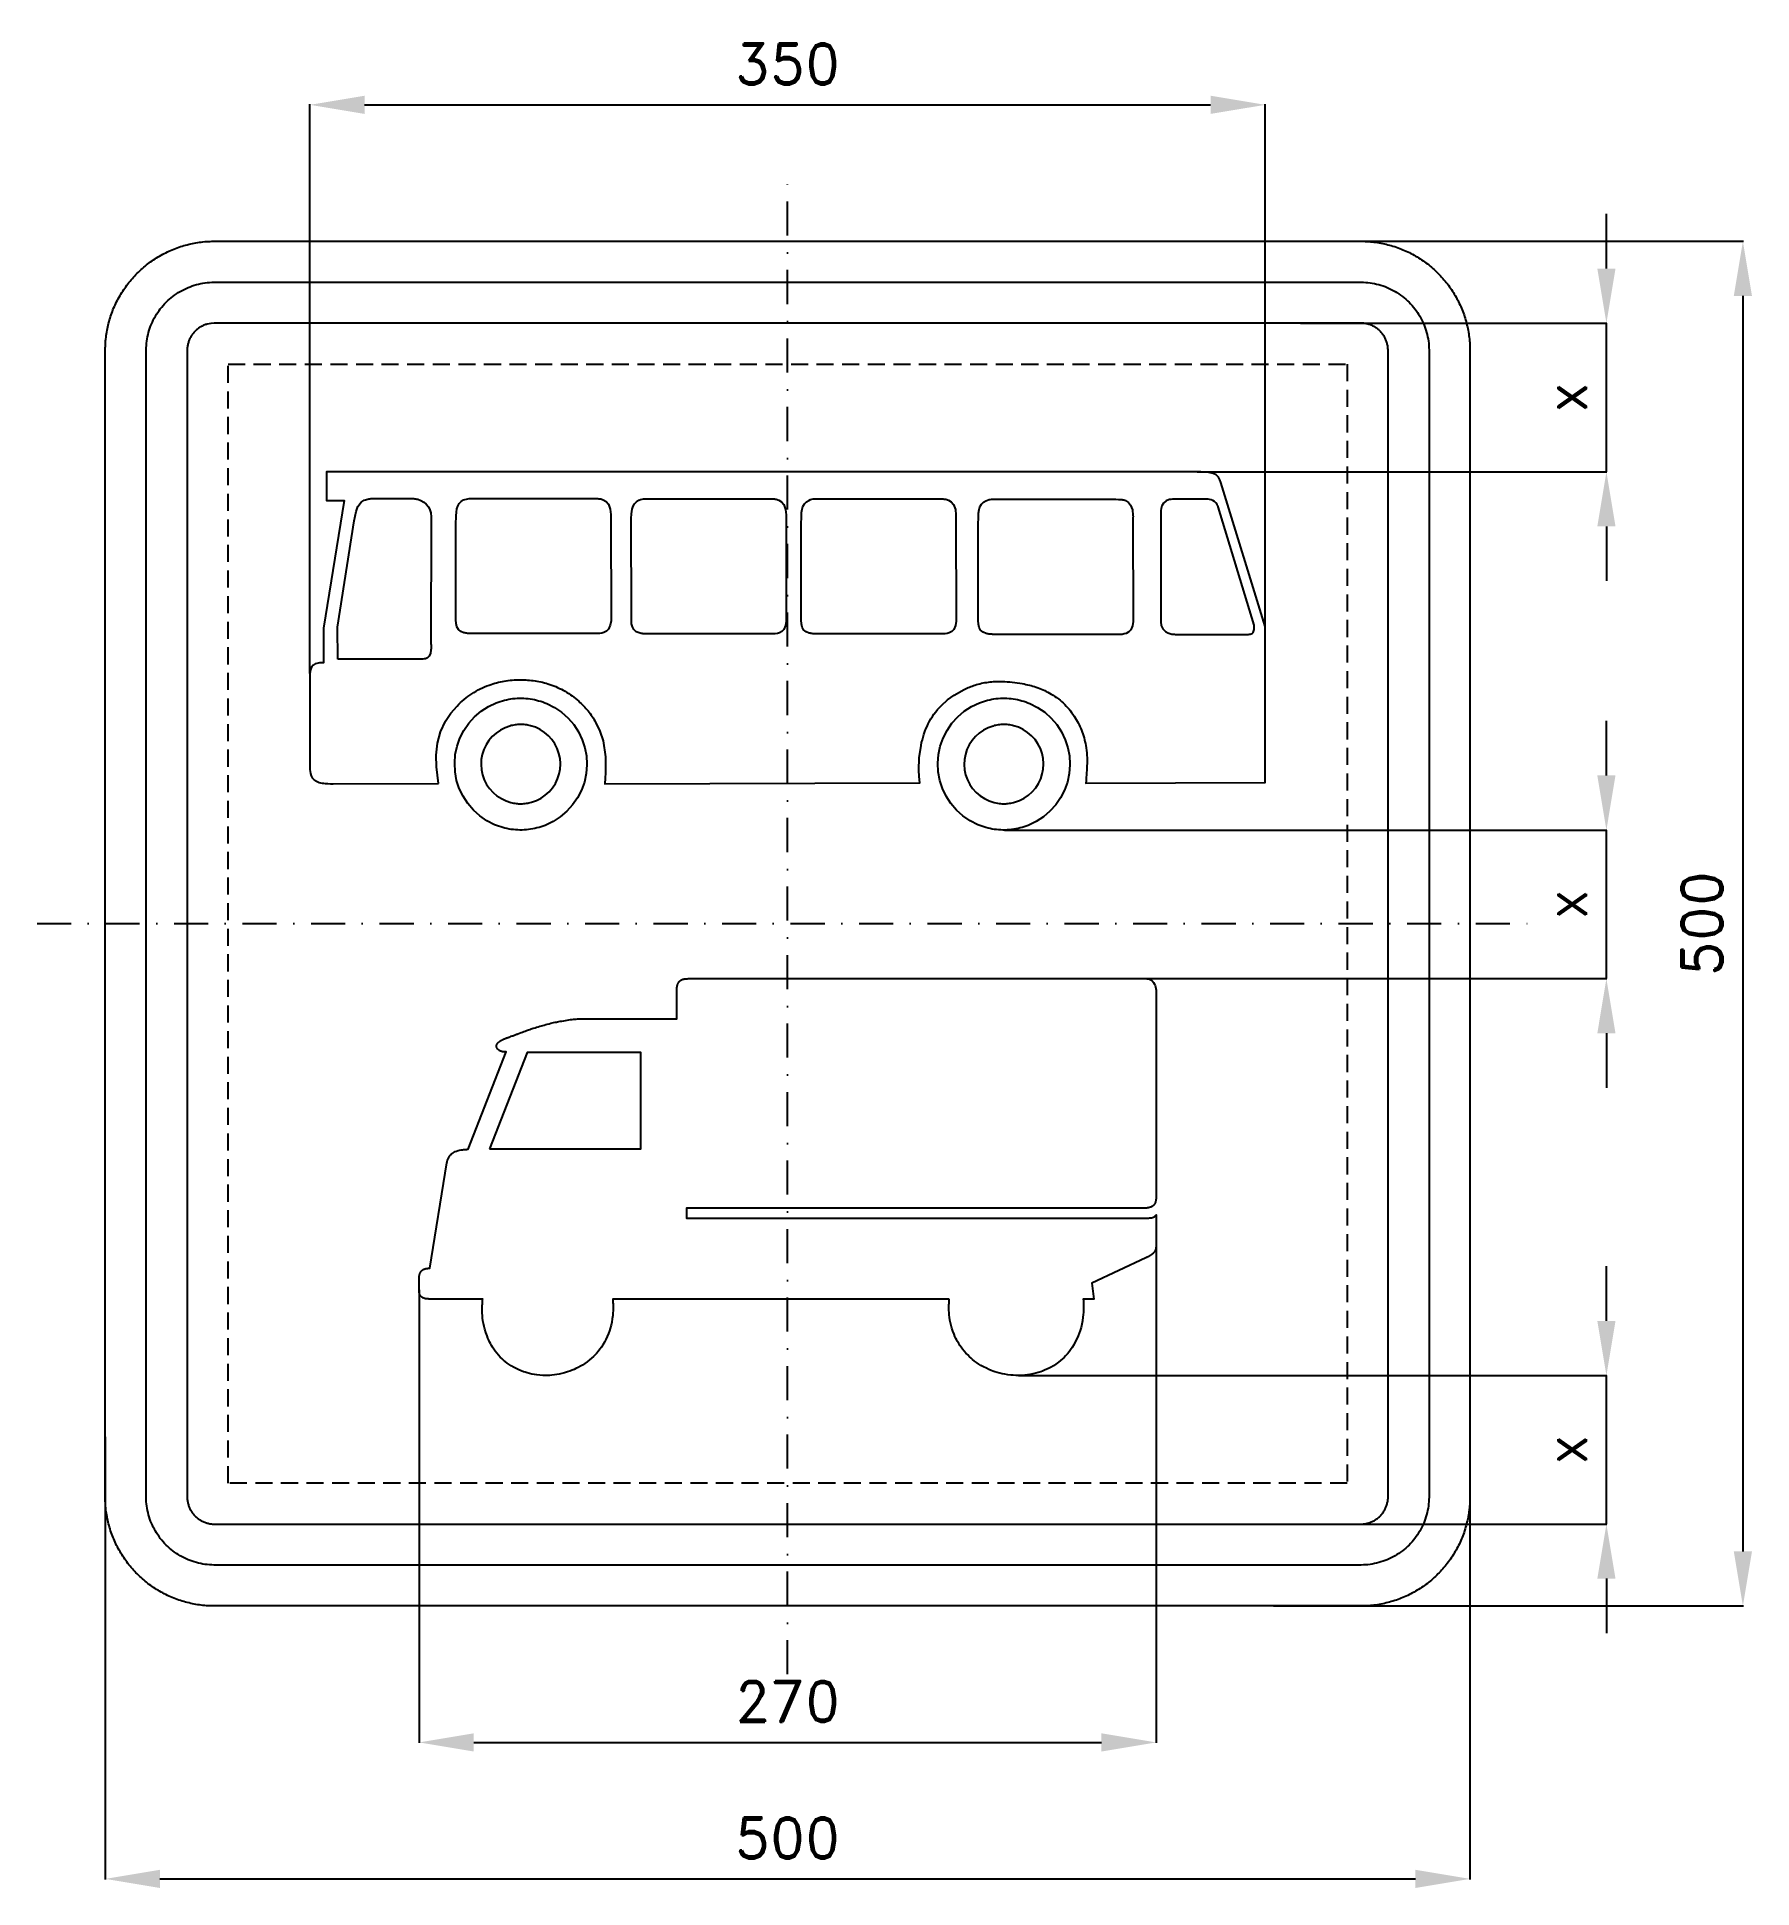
# Model space of a CAD drawing. Header units: millimetres. Extents: x -275 to 353, y -353 to 325.
import ezdxf

# ---------------------------------------------------------------- set-up
doc = ezdxf.new("R2010")
doc.units = ezdxf.units.MM
doc.header["$LTSCALE"] = 5
doc.linetypes.add('ČERCHOVANÁX2', pattern=[2, 1, -0.5, 0, -0.5])
doc.linetypes.add('ČÁRKOVANÁX2', pattern=[1.5, 1, -0.5])
doc.layers.add('Kóty', color=2, linetype='Continuous')
doc.layers.add('Značka', color=7, linetype='Continuous')
doc.styles.get("Standard").update_dxf_attribs({"font": 'romand.shx', "height": 15})
doc.dimstyles.get("Standard").update_dxf_attribs({"dimtxt": 15, "dimasz": 20, "dimexe": 0.18, "dimexo": 0.0625, "dimgap": 7.5, "dimtad": 1, "dimdec": 0, "dimzin": 0, "dimdsep": 46, "dimtxsty": 'Standard', "dimcen": 0.09, "dimadec": 0, "dimazin": 0, "dimtfac": 1, "dimtdec": 0, "dimtofl": 0, "dimtmove": 0, "dimatfit": 3, "dimfxl": 1, "dimtolj": 1, "dimtzin": 0, "dimarcsym": 0})

msp = doc.modelspace()

# ---------------------------------------------------------------- blocks, each defined once
blk = doc.blocks.new('*D0')
at = {"layer": 'Defpoints', "color": 0, "transparency": 16777216}
for p in [(-250, -188.01), (250, -188.01), (250, -350)]:
    blk.add_point(p, dxfattribs=at)
at = {"layer": 'Kóty', "color": 0, "lineweight": -2, "transparency": 16777216}
for p, q in [((-250, -188.08), (-250, -350.18)), ((250, -188.08), (250, -350.18)), ((-230, -350), (230, -350))]:
    blk.add_line(p, q, dxfattribs=at)
at = {"layer": 'Kóty', "color": 0, "transparency": 16777216}
for points in [[(-230, -346.67), (-230, -353.33), (-250, -350)], [(230, -346.67), (230, -353.33), (250, -350)]]:
    blk.add_solid(points, dxfattribs=at)
at = {"layer": 'Kóty', "color": 0, "transparency": 16777216, "insert": (0, -335), "char_height": 15, "attachment_point": 5}
blk.add_mtext('\\A1;500', dxfattribs=at)
blk = doc.blocks.new('*D1')
at = {"layer": 'Defpoints', "color": 0, "transparency": 16777216}
for p in [(135, -112.41), (-135, -134.07), (135, -300)]:
    blk.add_point(p, dxfattribs=at)
at = {"layer": 'Kóty', "color": 0, "lineweight": -2, "transparency": 16777216}
for p, q in [((135, -112.48), (135, -300.18)), ((-135, -134.14), (-135, -300.18)), ((-115, -300), (115, -300))]:
    blk.add_line(p, q, dxfattribs=at)
at = {"layer": 'Kóty', "color": 0, "transparency": 16777216}
for points in [[(-115, -296.67), (-115, -303.33), (-135, -300)], [(115, -296.67), (115, -303.33), (135, -300)]]:
    blk.add_solid(points, dxfattribs=at)
at = {"layer": 'Kóty', "color": 0, "transparency": 16777216, "insert": (0, -285), "char_height": 15, "attachment_point": 5}
blk.add_mtext('\\A1;270', dxfattribs=at)
blk = doc.blocks.new('*D2')
at = {"layer": 'Defpoints', "color": 0, "transparency": 16777216}
for p in [(175, 300), (175, 108.88), (-175, 91.63)]:
    blk.add_point(p, dxfattribs=at)
at = {"layer": 'Kóty', "color": 0, "lineweight": -2, "transparency": 16777216}
for p, q in [((-175, 91.7), (-175, 300.18)), ((-155, 300), (155, 300)), ((175, 108.94), (175, 300.18))]:
    blk.add_line(p, q, dxfattribs=at)
at = {"layer": 'Kóty', "color": 0, "transparency": 16777216}
for points in [[(-155, 303.33), (-155, 296.67), (-175, 300)], [(155, 303.33), (155, 296.67), (175, 300)]]:
    blk.add_solid(points, dxfattribs=at)
at = {"layer": 'Kóty', "color": 0, "transparency": 16777216, "insert": (0, 315), "char_height": 15, "attachment_point": 5}
blk.add_mtext('\\A1;350', dxfattribs=at)
blk = doc.blocks.new('*D3')
at = {"layer": 'Defpoints', "color": 0, "transparency": 16777216}
for p in [(178, 250), (178, -250), (350, -250)]:
    blk.add_point(p, dxfattribs=at)
at = {"layer": 'Kóty', "color": 0, "lineweight": -2, "transparency": 16777216}
for p, q in [((178.06, 250), (350.18, 250)), ((350, 230), (350, -230)), ((178.06, -250), (350.18, -250))]:
    blk.add_line(p, q, dxfattribs=at)
at = {"layer": 'Kóty', "color": 0, "transparency": 16777216}
for points in [[(346.67, 230), (353.33, 230), (350, 250)], [(346.67, -230), (353.33, -230), (350, -250)]]:
    blk.add_solid(points, dxfattribs=at)
at = {"layer": 'Kóty', "color": 0, "transparency": 16777216, "insert": (335, 0), "char_height": 15, "attachment_point": 5, "rotation": 90}
blk.add_mtext('\\A1;500', dxfattribs=at)
blk = doc.blocks.new('*D4')
at = {"layer": 'Defpoints', "color": 0, "transparency": 16777216}
for p in [(187.89, 220), (150.05, 165.54), (300, 165.54)]:
    blk.add_point(p, dxfattribs=at)
at = {"layer": 'Kóty', "color": 0, "lineweight": -2, "transparency": 16777216}
for p, q in [((300, 240), (300, 260)), ((187.95, 220), (300.18, 220)), ((150.11, 165.54), (300.18, 165.54)), ((300, 145.54), (300, 125.54))]:
    blk.add_line(p, q, dxfattribs=at)
at = {"layer": 'Kóty', "color": 0, "transparency": 16777216}
for points in [[(296.67, 240), (303.33, 240), (300, 220)], [(296.67, 145.54), (303.33, 145.54), (300, 165.54)]]:
    blk.add_solid(points, dxfattribs=at)
at = {"layer": 'Kóty', "color": 0, "transparency": 16777216, "insert": (285, 192.77), "char_height": 15, "attachment_point": 5, "rotation": 90}
blk.add_mtext('\\A1;x', dxfattribs=at)
blk = doc.blocks.new('*D5')
at = {"layer": 'Defpoints', "color": 0, "transparency": 16777216}
for p in [(79.36, 34.29), (300, 34.29), (126.21, -20.16)]:
    blk.add_point(p, dxfattribs=at)
at = {"layer": 'Kóty', "color": 0, "lineweight": -2, "transparency": 16777216}
for p, q in [((300, 54.29), (300, 74.29)), ((79.43, 34.29), (300.18, 34.29)), ((126.27, -20.16), (300.18, -20.16)), ((300, -40.16), (300, -60.16))]:
    blk.add_line(p, q, dxfattribs=at)
at = {"layer": 'Kóty', "color": 0, "transparency": 16777216}
for points in [[(296.67, 54.29), (303.33, 54.29), (300, 34.29)], [(296.67, -40.16), (303.33, -40.16), (300, -20.16)]]:
    blk.add_solid(points, dxfattribs=at)
at = {"layer": 'Kóty', "color": 0, "transparency": 16777216, "insert": (285, 7.06), "char_height": 15, "attachment_point": 5, "rotation": 90}
blk.add_mtext('\\A1;x', dxfattribs=at)
blk = doc.blocks.new('*D6')
at = {"layer": 'Defpoints', "color": 0, "transparency": 16777216}
for p in [(84.51, -165.55), (300, -165.55), (200.74, -220)]:
    blk.add_point(p, dxfattribs=at)
at = {"layer": 'Kóty', "color": 0, "lineweight": -2, "transparency": 16777216}
for p, q in [((300, -145.55), (300, -125.55)), ((84.57, -165.55), (300.18, -165.55)), ((200.8, -220), (300.18, -220)), ((300, -240), (300, -260))]:
    blk.add_line(p, q, dxfattribs=at)
at = {"layer": 'Kóty', "color": 0, "transparency": 16777216}
for points in [[(296.67, -145.55), (303.33, -145.55), (300, -165.55)], [(296.67, -240), (303.33, -240), (300, -220)]]:
    blk.add_solid(points, dxfattribs=at)
at = {"layer": 'Kóty', "color": 0, "transparency": 16777216, "insert": (285, -192.78), "char_height": 15, "attachment_point": 5, "rotation": 90}
blk.add_mtext('\\A1;x', dxfattribs=at)

# ---------------------------------------------------------------- dimensions: what is measured, and where the dimension line sits
at = {"layer": 'Kóty'}
for base, p1, p2, picture, middle in [((175, 300), (-175, 91.634), (175, 108.88), '*D2', (0, 315)), ((135, -300), (-135, -134.073), (135, -112.414), '*D1', (0, -285)), ((250, -350), (-250, -188.014), (250, -188.014), '*D0', (0, -335))]:
    dim = msp.add_linear_dim(base=base, p1=p1, p2=p2, dimstyle='Standard', dxfattribs=at)
    dim.commit()
    dim.dimension.update_dxf_attribs({"geometry": picture, "text_midpoint": middle})
for base, p1, p2, picture, middle in [((300, 165.545), (187.885, 220), (150.05, 165.545), '*D4', (285, 192.773)), ((300, 34.291), (126.208, -20.164), (79.364, 34.291), '*D5', (285, 7.063)), ((300, -165.552), (200.739, -220), (84.506, -165.552), '*D6', (285, -192.776))]:
    dim = msp.add_linear_dim(base=base, p1=p1, p2=p2, angle=90, text='x', dimstyle='Standard', dxfattribs=at)
    dim.commit()
    dim.dimension.update_dxf_attribs({"geometry": picture, "text_midpoint": middle})
dim = msp.add_linear_dim(base=(350, -250), p1=(178, 250), p2=(178, -250), angle=90, dimstyle='Standard', dxfattribs=at)
dim.commit()
dim.dimension.update_dxf_attribs({"geometry": '*D3', "text_midpoint": (335, 0)})

# ---------------------------------------------------------------- linework, layer by layer
at = {"layer": 'Kóty'}
for points in [[(300, 165.545), (300, 220)], [(300, -20.164), (300, 34.291)], [(300, -220), (300, -165.552)]]:
    msp.add_lwpolyline(points, dxfattribs=at)
at = {"layer": 'Značka', "color": 6, "linetype": 'ČERCHOVANÁX2', "ltscale": 2.5}
for points in [[(0, -275), (0, 275)], [(-275, 0), (275, 0)]]:
    msp.add_lwpolyline(points, dxfattribs=at)
at = {"layer": 'Značka', "color": 5}
for points in [[(-210, -250), (-210.157, -250), (-210.314, -249.999, -0.0321792), (-215.479, -249.637, -0.0354421), (-220.555, -248.582, -0.036268), (-225.464, -246.923, -0.0344214), (-230.091, -244.589, -0.0337216), (-234.402, -241.714, -0.0340857), (-238.284, -238.284, -0.0342112), (-241.717, -234.403, -0.0342298), (-244.589, -230.091, -0.0340429), (-246.906, -225.461, -0.0334123), (-248.582, -220.555, -0.0341277), (-249.654, -215.477, -0.0367441), (-249.999, -210.314), (-250, -210.157), (-250, -210), (-250, 210), (-250, 210.157), (-249.999, 210.314, -0.0321789), (-249.637, 215.479, -0.0354442), (-248.582, 220.555, -0.0362607), (-246.923, 225.464, -0.0344197), (-244.589, 230.091, -0.0337239), (-241.714, 234.402, -0.0340855), (-238.284, 238.284, -0.0342037), (-234.403, 241.717, -0.0342324), (-230.091, 244.589, -0.0340475), (-225.461, 246.906, -0.0334164), (-220.555, 248.582, -0.0341289), (-215.477, 249.654, -0.0367528), (-210.314, 249.999), (-210.157, 250), (-210, 250), (210, 250), (210.157, 250), (210.314, 249.999, -0.0321907), (215.479, 249.637, -0.03544), (220.555, 248.582, -0.0362704), (225.464, 246.923, -0.0344355), (230.091, 244.589, -0.0337251), (234.402, 241.714, -0.0340812), (238.284, 238.284, -0.0341978), (241.717, 234.403, -0.0342291), (244.589, 230.091, -0.0340343), (246.906, 225.461, -0.0334025), (248.582, 220.555, -0.0341305), (249.654, 215.477, -0.0367399), (249.999, 210.314), (250, 210.157), (250, 210), (250, -210), (250, -210.157), (249.999, -210.314, -0.0321792), (249.637, -215.479, -0.0354421), (248.582, -220.555, -0.0362602), (246.923, -225.464, -0.0344239), (244.589, -230.091, -0.033722), (241.714, -234.402, -0.0340968), (238.284, -238.284, -0.0342179), (234.403, -241.717, -0.0342384), (230.091, -244.589, -0.0340529), (225.46, -246.906, -0.0334149), (220.555, -248.582, -0.0341263), (215.477, -249.654, -0.0367459), (210.314, -249.999), (210.157, -250), (210, -250), (-210, -250)], [(-210, -235), (-210.098, -235), (-210.196, -234.999, -0.0321816), (-213.425, -234.773, -0.0354412), (-216.597, -234.114, -0.0362666), (-219.665, -233.077, -0.0344236), (-222.557, -231.618, -0.033722), (-225.251, -229.821, -0.0340848), (-227.678, -227.678, -0.0342109), (-229.823, -225.252, -0.034229), (-231.618, -222.557, -0.0340449), (-233.066, -219.663, -0.0334114), (-234.114, -216.597, -0.0341257), (-234.784, -213.423, -0.0367454), (-234.999, -210.196), (-235, -210.098), (-235, -210), (-235, 210), (-235, 210.098), (-234.999, 210.196, -0.0321814), (-234.773, 213.424, -0.0354436), (-234.114, 216.597, -0.0362629), (-233.077, 219.665, -0.0344292), (-231.618, 222.557, -0.0337131), (-229.821, 225.251, -0.0340835), (-227.678, 227.678, -0.0342145), (-225.252, 229.823, -0.0342271), (-222.557, 231.618, -0.0340608), (-219.663, 233.066, -0.0334078), (-216.597, 234.114, -0.0341377), (-213.423, 234.784, -0.036755), (-210.196, 234.999), (-210.098, 235), (-210, 235), (210, 235), (210.098, 235), (210.196, 234.999, -0.0321788), (213.424, 234.773, -0.0354289), (216.597, 234.114, -0.0362786), (219.665, 233.077, -0.0344075), (222.557, 231.618, -0.0337259), (225.251, 229.821, -0.0340936), (227.678, 227.678, -0.034195), (229.823, 225.252, -0.0342346), (231.618, 222.557, -0.0340429), (233.066, 219.663, -0.0334189), (234.114, 216.597, -0.0341176), (234.784, 213.423, -0.0367368), (234.999, 210.196), (235, 210.098), (235, 210), (235, -210), (235, -210.098), (234.999, -210.196, -0.032179), (234.773, -213.424, -0.0354685), (234.114, -216.597, -0.036283), (233.077, -219.665, -0.0344395), (231.618, -222.557, -0.0337417), (229.821, -225.251, -0.0340764), (227.678, -227.678, -0.0342138), (225.252, -229.823, -0.0342266), (222.557, -231.618, -0.0340362), (219.663, -233.066, -0.0334175), (216.597, -234.114, -0.0341223), (213.423, -234.784, -0.0367433), (210.196, -234.999), (210.098, -235), (210, -235), (-210, -235)], [(-210, -220), (210, -220), (210.039, -220), (210.079, -220, 0.03219), (211.37, -219.909, 0.0354467), (212.639, -219.646, 0.0362553), (213.866, -219.231, 0.0344355), (215.023, -218.647, 0.0336927), (216.1, -217.929, 0.0340968), (217.071, -217.071, 0.0341796), (217.929, -216.101, 0.0342395), (218.647, -215.023, 0.0340657), (219.227, -213.865, 0.0333765), (219.646, -212.639, 0.0341767), (219.914, -211.369, 0.0367178), (220, -210.079), (220, -210.039), (220, -210), (220, 210), (220, 210.039), (220, 210.079, 0.0321782), (219.909, 211.37, 0.0353927), (219.646, 212.639, 0.0362965), (219.231, 213.866, 0.0344442), (218.647, 215.023, 0.0337419), (217.928, 216.1, 0.0340344), (217.071, 217.071, 0.0341854), (216.101, 217.929, 0.0341795), (215.023, 218.647, 0.0340552), (213.865, 219.227, 0.0333953), (212.639, 219.646, 0.0341316), (211.369, 219.914, 0.0367638), (210.078, 220), (210.039, 220), (210, 220), (-210, 220), (-210.039, 220), (-210.079, 220), (-211.37, 219.909), (-212.639, 219.646, 0.036239), (-213.866, 219.231, 0.0343799), (-215.023, 218.647, 0.0336928), (-216.1, 217.929, 0.0340771), (-217.071, 217.071, 0.0342018), (-217.929, 216.101, 0.0342316), (-218.647, 215.023, 0.0340541), (-219.227, 213.865, 0.0334198), (-219.646, 212.639, 0.0341236), (-219.914, 211.369, 0.0367461), (-220, 210.079), (-220, 210.039), (-220, 210), (-220, -210), (-220, -210.039), (-220, -210.079, 0.0321848), (-219.909, -211.37, 0.0354428), (-219.646, -212.639, 0.0362682), (-219.231, -213.866, 0.034425), (-218.647, -215.023, 0.0337251), (-217.929, -216.1, 0.0340812), (-217.071, -217.071, 0.0342016), (-216.101, -217.929, 0.0342325), (-215.023, -218.647, 0.0340474), (-213.865, -219.227, 0.0334156), (-212.639, -219.646, 0.0341291), (-211.369, -219.914, 0.0367532), (-210.079, -220), (-210.039, -220), (-210, -220)], [(-127.95, 51.282), (-128.33, 54.334), (-128.62, 57.399), (-128.72, 61.779), (-128.25, 66.134), (-127.16, 70.295), (-125.35, 74.185), (-123.42, 77.095), (-121.1, 79.731, -0.0551393), (-115.66, 84.245, -0.0616554), (-109.34, 87.375, -0.0500373), (-103.8, 88.872, -0.04226), (-98.05, 89.328, -0.0402115), (-92.51, 88.958, -0.0464499), (-87.14, 87.644, -0.0535093), (-81.52, 85.111, -0.0516333), (-76.54, 81.454, -0.0428638), (-73.09, 77.903, -0.0465191), (-70.34, 73.814), (-68.75, 70.471), (-67.63, 66.94), (-66.71, 61.163), (-66.68, 55.302), (-66.8, 53.238), (-66.97, 51.181), (48.47, 51.525), (48.22, 53.892), (48.05, 56.258), (48.17, 60.774), (48.89, 65.286, -0.0621341), (51.54, 73.235, -0.0901559), (56.34, 79.918), (58.59, 81.963), (61.08, 83.737), (64.72, 85.822, -0.0392263), (68.61, 87.375, -0.0477182), (73.57, 88.477, -0.038572), (78.66, 88.716, -0.0239998), (82.33, 88.488, -0.0209658), (85.98, 87.93, -0.0345407), (91.12, 86.615, -0.0494996), (95.95, 84.467, -0.0638971), (100.97, 80.835, -0.0613431), (104.96, 76.053, -0.0563162), (107.7, 70.864, -0.0541988), (109.23, 65.23), (109.58, 62.564), (109.72, 59.88), (109.69, 56.531), (109.44, 53.193), (109.34, 52.316), (109.25, 51.439), (175, 51.726), (175, 108.88), (158.71, 161.668), (158.36, 162.656), (157.87, 163.55), (156.97, 164.386), (155.86, 164.95), (154.39, 165.323, 0.0245361), (152.88, 165.458), (151.46, 165.514), (150.05, 165.545), (-168.92, 165.545), (-168.91, 155.045), (-162.42, 155.051), (-169.98, 108.235), (-170.09, 95.589), (-170.55, 95.572), (-171.01, 95.545), (-171.47, 95.5), (-171.94, 95.44), (-172.52, 95.339), (-173.08, 95.16), (-173.85, 94.667), (-174.43, 93.947), (-174.73, 93.305), (-174.9, 92.62), (-174.96, 92.128), (-175, 91.634), (-175, 56.433), (-174.96, 55.715), (-174.86, 55.003), (-174.61, 54.174), (-174.18, 53.421), (-173.49, 52.692), (-172.64, 52.145, 0.0801124), (-170.58, 51.478, 0.0358355), (-168.39, 51.297), (-167.45, 51.277), (-166.51, 51.27), (-127.95, 51.282)], [(-164.84, 96.856), (-164.85, 108.649), (-158.75, 147.594), (-158.49, 149.308), (-158.12, 151.029), (-157.43, 152.87), (-156.27, 154.379), (-155.13, 155.132), (-153.8, 155.565, -0.044478), (-152.27, 155.755, -0.0149027), (-150.74, 155.763), (-138.46, 155.763, -0.0147644), (-136.97, 155.707, -0.0453521), (-135.52, 155.478), (-134.38, 155.054), (-133.32, 154.425), (-132.38, 153.625), (-131.62, 152.657), (-131.08, 151.601), (-130.76, 150.46), (-130.62, 149.084), (-130.63, 147.692), (-130.66, 102.676), (-130.64, 102.062), (-130.64, 101.451), (-130.65, 100.826), (-130.69, 100.192), (-130.83, 99.04), (-131.29, 98.012), (-131.88, 97.424), (-132.63, 97.067), (-133.11, 96.964), (-133.6, 96.913), (-164.84, 96.856)], [(-121.51, 147.322), (-121.45, 148.37), (-121.4, 149.419), (-121.36, 150.702), (-121.2, 151.972), (-120.88, 153.005), (-120.34, 153.938), (-119.62, 154.681), (-118.74, 155.22), (-118.22, 155.426), (-117.69, 155.57), (-116.65, 155.715), (-115.59, 155.763), (-72.07, 155.763), (-71.11, 155.756), (-70.14, 155.738, -0.0277353), (-68.81, 155.644, -0.070003), (-67.54, 155.3), (-66.48, 154.662), (-65.67, 153.733), (-64.96, 151.913), (-64.8, 149.933), (-64.8, 149.453), (-64.8, 148.977), (-64.69, 110.972), (-64.96, 109.336), (-65.6, 107.893), (-66.34, 107.15), (-67.27, 106.637), (-68.03, 106.41), (-68.81, 106.268), (-113.88, 106.268, -0.0014496), (-114.89, 106.263, -0.0042375), (-115.9, 106.268, -0.0216919), (-117.26, 106.335, -0.0487341), (-118.61, 106.596), (-119.72, 107.053), (-120.61, 107.807), (-121.16, 108.8), (-121.42, 109.94), (-121.52, 111.342), (-121.51, 112.726), (-121.51, 147.322)], [(-57.27, 148.439), (-57.18, 150.16), (-56.92, 151.87), (-56.59, 152.91), (-56.06, 153.838), (-55.34, 154.55), (-54.46, 155.094), (-53.88, 155.363), (-53.27, 155.55, -0.0494667), (-52.3, 155.668, -0.0158997), (-51.32, 155.661), (-7.8, 155.661), (-6.83, 155.653), (-5.86, 155.636, -0.0278405), (-4.52, 155.55, -0.0767666), (-3.26, 155.198), (-2.23, 154.523), (-1.43, 153.553), (-0.72, 151.761), (-0.53, 149.831), (-0.52, 149.352), (-0.53, 148.876), (-0.48, 110.858), (-0.71, 109.226), (-1.32, 107.789), (-2.06, 107.045), (-2.99, 106.534), (-3.76, 106.308), (-4.54, 106.167), (-49.6, 106.167, -0.0014225), (-50.61, 106.161, -0.0043371), (-51.62, 106.167, -0.0217412), (-52.98, 106.234, -0.0483914), (-54.33, 106.495), (-55.44, 106.951), (-56.33, 107.703), (-56.88, 108.697), (-57.14, 109.839), (-57.25, 111.24), (-57.23, 112.623), (-57.27, 148.439)], [(4.98, 147.194), (5.04, 148.242), (5.09, 149.291), (5.13, 150.57), (5.29, 151.843), (5.61, 152.885), (6.16, 153.812), (6.88, 154.525), (7.76, 155.068), (8.34, 155.336), (8.94, 155.523, -0.049666), (9.91, 155.642), (10.9, 155.635), (54.42, 155.635), (55.38, 155.627), (56.36, 155.61, -0.0279623), (57.69, 155.523, -0.0767118), (58.95, 155.172), (59.98, 154.497), (60.78, 153.527), (61.49, 151.735), (61.69, 149.805), (61.69, 149.325), (61.69, 148.849), (61.8, 110.841), (61.53, 109.205), (60.9, 107.762), (60.15, 107.019), (59.22, 106.507), (58.46, 106.281), (57.68, 106.14), (12.61, 106.14, -0.0014503), (11.6, 106.135, -0.0043025), (10.6, 106.14, -0.0216968), (9.24, 106.207, -0.0485472), (7.89, 106.468), (6.77, 106.924), (5.88, 107.676), (5.34, 108.669), (5.08, 109.811), (4.97, 111.212), (4.98, 112.595), (4.98, 147.194)], [(69.84, 147.038), (69.9, 148.086), (69.94, 149.134), (69.98, 150.414), (70.14, 151.687), (70.46, 152.729), (71.01, 153.655), (71.74, 154.367), (72.61, 154.911), (73.19, 155.18), (73.8, 155.368, -0.0500217), (74.76, 155.487, -0.0160623), (75.75, 155.478), (119.27, 155.478), (120.24, 155.471), (121.21, 155.455, -0.0280162), (122.55, 155.369, -0.0768998), (123.81, 155.017), (124.84, 154.341), (125.63, 153.37), (126.35, 151.578), (126.54, 149.648), (126.55, 149.169), (126.54, 148.692), (126.66, 110.686), (126.39, 109.05), (125.75, 107.607), (125.01, 106.864), (124.08, 106.352), (123.32, 106.125), (122.53, 105.984), (77.47, 105.984, -0.0014499), (76.46, 105.978, -0.0043649), (75.45, 105.984, -0.0217517), (74.09, 106.051, -0.0482538), (72.74, 106.312), (71.63, 106.768), (70.73, 107.521), (70.19, 108.515), (69.93, 109.657), (69.83, 111.058), (69.84, 112.44), (69.84, 147.038)], [(136.69, 120.17), (136.75, 110.188), (136.82, 109.708), (136.93, 109.234), (137.49, 108.016), (138.42, 107.047), (139.36, 106.496), (140.39, 106.176, 0.0423442), (141.79, 105.998, 0.01402), (143.21, 105.979), (168.72, 105.979, 0.0320864), (169.52, 106.063, 0.112429), (170.21, 106.342), (170.52, 106.661), (170.75, 107.06), (170.95, 107.731), (170.99, 108.425), (170.96, 108.917), (170.89, 109.405), (157.7, 152.657), (157.54, 153.104), (157.35, 153.536), (156.92, 154.168), (156.36, 154.695), (155.79, 155.063), (155.16, 155.308), (154.61, 155.426), (154.04, 155.494), (142.04, 155.465, 0.0159124), (140.98, 155.482, 0.0477906), (139.92, 155.364, 0.0771111), (138.7, 154.893), (137.72, 154.053), (137.16, 153.126), (136.88, 152.077), (136.8, 151.326), (136.78, 150.575), (136.69, 120.17)], [(-73.56, 58.44), (-73.57, 58.282), (-73.57, 58.123), (-73.81, 54.976), (-74.47, 51.887), (-75.51, 48.902), (-76.97, 46.095), (-78.76, 43.486), (-80.88, 41.145), (-83.28, 39.084), (-85.94, 37.372), (-88.8, 36.002, -0.0343696), (-91.82, 35.036, -0.0343108), (-94.93, 34.45, -0.0341936), (-98.09, 34.295, -0.0342863), (-101.25, 34.531, -0.034558), (-104.35, 35.198, -0.0344925), (-107.34, 36.243), (-110.15, 37.688), (-112.77, 39.47), (-115.12, 41.592), (-117.18, 43.987), (-118.9, 46.643), (-120.28, 49.489), (-121.25, 52.496), (-121.83, 55.6), (-121.98, 58.757), (-121.75, 61.908), (-121.08, 64.997), (-120.03, 67.979), (-118.58, 70.788), (-116.8, 73.4), (-114.67, 75.741), (-112.27, 77.8), (-109.6, 79.511), (-106.75, 80.88, -0.0342966), (-103.74, 81.847, -0.0344142), (-100.62, 82.434, -0.0344241), (-97.46, 82.589, -0.0343681), (-94.3, 82.351, -0.0342741), (-91.21, 81.684, -0.0343), (-88.21, 80.639), (-85.39, 79.195), (-82.78, 77.415), (-80.43, 75.292), (-78.37, 72.897), (-76.65, 70.241), (-75.28, 67.396), (-74.31, 64.388), (-73.74, 61.435), (-73.56, 58.44)], [(103.44, 58.44), (103.44, 58.282), (103.44, 58.123), (103.19, 54.976), (102.53, 51.887), (101.49, 48.902), (100.04, 46.095), (98.25, 43.486), (96.13, 41.145), (93.72, 39.084), (91.06, 37.372), (88.2, 36.002, -0.0343797), (85.19, 35.036, -0.0344039), (82.08, 34.45, -0.0342293), (78.91, 34.295, -0.0342708), (75.75, 34.531, -0.0344417), (72.66, 35.198, -0.0344687), (69.67, 36.243), (66.85, 37.688), (64.23, 39.47), (61.89, 41.592), (59.82, 43.988), (58.1, 46.643), (56.73, 49.489), (55.76, 52.496), (55.17, 55.601), (55.02, 58.757), (55.26, 61.908), (55.93, 64.997), (56.97, 67.979), (58.42, 70.788), (60.2, 73.4), (62.33, 75.741), (64.74, 77.8), (67.4, 79.511), (70.25, 80.88, -0.0342411), (73.27, 81.847, -0.0342995), (76.38, 82.434, -0.0343914), (79.55, 82.589, -0.0344062), (82.7, 82.352, -0.0343507), (85.8, 81.684, -0.0343008), (88.79, 80.639), (91.61, 79.195), (94.22, 77.415), (96.57, 75.292), (98.64, 72.897), (100.35, 70.241), (101.72, 67.396), (102.7, 64.388), (103.27, 61.435), (103.44, 58.44)], [(-83.23, 58.44), (-83.23, 58.536), (-83.23, 58.631), (-83.38, 60.523), (-83.77, 62.38), (-84.4, 64.173), (-85.27, 65.859), (-86.35, 67.426), (-87.63, 68.833), (-89.07, 70.07), (-90.67, 71.099), (-92.38, 71.922), (-94.2, 72.503, 0.0343551), (-96.07, 72.854, 0.0341132), (-97.97, 72.947, 0.0342375), (-99.87, 72.806, 0.0347334), (-101.73, 72.406), (-103.52, 71.777), (-105.21, 70.908), (-106.78, 69.839), (-108.2, 68.565), (-109.44, 67.126), (-110.47, 65.53), (-111.29, 63.82), (-111.87, 62.013), (-112.23, 60.148), (-112.32, 58.251), (-112.18, 56.359), (-111.77, 54.505), (-111.14, 52.712), (-110.27, 51.023), (-109.2, 49.456), (-107.93, 48.051), (-106.48, 46.813), (-104.88, 45.785), (-103.17, 44.962), (-101.36, 44.381, 0.0345904), (-99.49, 44.028, 0.0343771), (-97.59, 43.936, 0.0342456), (-95.69, 44.08, 0.0342141), (-93.83, 44.48), (-92.03, 45.108), (-90.34, 45.975), (-88.77, 47.044), (-87.36, 48.319), (-86.12, 49.758), (-85.09, 51.352), (-84.26, 53.062), (-83.67, 54.87), (-83.33, 56.642), (-83.23, 58.44)], [(93.77, 58.44), (93.77, 58.536), (93.77, 58.631), (93.63, 60.523), (93.23, 62.38), (92.6, 64.172), (91.73, 65.859), (90.66, 67.427), (89.38, 68.833), (87.94, 70.071), (86.33, 71.099), (84.62, 71.922), (82.81, 72.503, 0.0344472), (80.94, 72.854, 0.0341896), (79.04, 72.947, 0.0341926), (77.14, 72.806, 0.0345084), (75.28, 72.406), (73.49, 71.777), (71.79, 70.908), (70.22, 69.839), (68.81, 68.565), (67.57, 67.126), (66.54, 65.53), (65.71, 63.82), (65.13, 62.013), (64.78, 60.148), (64.68, 58.251), (64.83, 56.359), (65.23, 54.505), (65.86, 52.712), (66.73, 51.023), (67.8, 49.456), (69.08, 48.051), (70.52, 46.813), (72.12, 45.785), (73.84, 44.961), (75.65, 44.381), (77.52, 44.029, 0.0343058), (79.42, 43.936, 0.0342941), (81.32, 44.079, 0.0344163), (83.18, 44.48), (84.97, 45.108), (86.66, 45.975), (88.24, 47.044), (89.65, 48.319), (90.89, 49.757), (91.92, 51.352), (92.74, 53.062), (93.33, 54.87), (93.67, 56.642), (93.77, 58.44)], [(59.23, -137.544), (-64.05, -137.544), (-64.05, -137.591), (-64.05, -137.639), (-64.03, -137.972), (-64.01, -138.305), (-64, -138.622), (-63.99, -138.94), (-63.97, -139.257), (-63.96, -139.575), (-63.96, -139.829), (-63.95, -140.084), (-63.95, -140.354), (-63.95, -140.625), (-63.95, -140.673), (-63.95, -140.72), (-63.95, -140.9), (-63.95, -141.079), (-63.96, -141.438), (-63.97, -141.797), (-64.02, -142.696), (-64.09, -143.593), (-64.24, -144.788), (-64.44, -145.975), (-64.69, -147.151), (-65, -148.313), (-65.29, -149.231), (-65.61, -150.134), (-66.08, -151.239), (-66.6, -152.323), (-67.13, -153.357), (-67.7, -154.365), (-68.23, -155.178), (-68.79, -155.964), (-69.39, -156.726), (-70.02, -157.46), (-70.55, -158.028), (-71.1, -158.575), (-71.81, -159.23), (-72.54, -159.858), (-73.41, -160.554), (-74.31, -161.21), (-75.09, -161.722), (-75.88, -162.199), (-76.69, -162.646), (-77.53, -163.059), (-78.2, -163.368), (-78.88, -163.654), (-79.75, -163.981), (-80.63, -164.278), (-81.69, -164.601), (-82.75, -164.88), (-83.65, -165.076), (-84.55, -165.235), (-85.46, -165.362), (-86.37, -165.455), (-87.11, -165.506), (-87.84, -165.533, -0.0095693), (-88.76, -165.536), (-89.68, -165.508), (-90.77, -165.446), (-91.86, -165.338), (-92.76, -165.211), (-93.65, -165.045), (-94.54, -164.848), (-95.42, -164.614), (-96.12, -164.403), (-96.8, -164.167), (-97.66, -163.84), (-98.49, -163.482), (-99.5, -163.015), (-100.48, -162.502), (-101.27, -162.037), (-102.04, -161.533), (-102.79, -160.999), (-103.52, -160.431), (-104.08, -159.955), (-104.62, -159.458), (-105.27, -158.808), (-105.89, -158.132), (-106.54, -157.381), (-107.15, -156.602), (-107.63, -155.93), (-108.09, -155.238), (-108.51, -154.53), (-108.91, -153.805), (-109.21, -153.215), (-109.49, -152.615), (-109.82, -151.854), (-110.12, -151.083), (-110.56, -149.867), (-110.94, -148.633), (-111.21, -147.591), (-111.43, -146.538), (-111.61, -145.478), (-111.74, -144.412), (-111.82, -143.557), (-111.87, -142.7), (-111.88, -141.63), (-111.86, -140.559), (-111.86, -140.179), (-111.85, -139.799), (-111.84, -139.509), (-111.83, -139.22), (-111.81, -138.936), (-111.8, -138.651), (-111.78, -138.416), (-111.77, -138.181), (-111.75, -137.913), (-111.73, -137.644), (-111.73, -137.594), (-111.72, -137.544), (-130.64, -137.542), (-130.65, -137.542), (-130.65, -137.542), (-130.68, -137.543), (-130.71, -137.543), (-130.74, -137.544), (-130.77, -137.544), (-130.79, -137.544), (-130.82, -137.544), (-130.84, -137.544), (-130.87, -137.544), (-130.9, -137.545), (-130.92, -137.545), (-131.13, -137.545), (-131.33, -137.543), (-131.5, -137.539), (-131.67, -137.531), (-131.84, -137.52), (-132.01, -137.506), (-132.14, -137.491), (-132.28, -137.474), (-132.44, -137.447), (-132.61, -137.416), (-132.73, -137.392), (-132.85, -137.366), (-132.94, -137.342), (-133.04, -137.315), (-133.14, -137.286), (-133.23, -137.254), (-133.31, -137.227), (-133.38, -137.198), (-133.48, -137.159), (-133.57, -137.118), (-133.64, -137.084), (-133.71, -137.049), (-133.76, -137.018), (-133.82, -136.985), (-133.87, -136.952), (-133.93, -136.917), (-133.97, -136.888), (-134.01, -136.857), (-134.06, -136.818), (-134.11, -136.778), (-134.17, -136.732), (-134.22, -136.685), (-134.26, -136.643), (-134.31, -136.6), (-134.35, -136.556), (-134.39, -136.511), (-134.42, -136.474), (-134.45, -136.436), (-134.49, -136.388), (-134.52, -136.339), (-134.56, -136.278), (-134.6, -136.216), (-134.63, -136.164), (-134.66, -136.11), (-134.69, -136.056), (-134.72, -136.001), (-134.74, -135.956), (-134.76, -135.911), (-134.78, -135.854), (-134.8, -135.797), (-134.82, -135.734), (-134.84, -135.671), (-134.86, -135.618), (-134.87, -135.565), (-134.89, -135.512), (-134.9, -135.459), (-134.91, -135.416), (-134.92, -135.373), (-134.93, -135.319), (-134.94, -135.264), (-134.95, -135.184), (-134.96, -135.104), (-134.97, -135.037), (-134.98, -134.97), (-134.99, -134.903), (-134.99, -134.835), (-134.99, -134.782), (-135, -134.728), (-135, -134.66), (-135, -134.593), (-135, -134.569), (-135, -134.545), (-135, -134.525), (-135, -134.505), (-135, -134.485), (-135, -134.465), (-135, -134.449), (-135, -134.433), (-135, -134.413), (-135, -134.393), (-135, -134.329), (-135, -134.265), (-135, -134.137), (-135, -134.009), (-135, -133.689), (-135, -133.369), (-135, -132.943), (-135, -132.517), (-135, -132.09), (-135, -131.664), (-135, -131.323), (-135, -130.981), (-135, -130.555), (-135, -130.129), (-135, -129.95), (-134.99, -129.771), (-134.99, -129.622), (-134.98, -129.473), (-134.96, -129.325), (-134.94, -129.177), (-134.93, -129.058), (-134.91, -128.941), (-134.88, -128.794), (-134.85, -128.649), (-134.82, -128.546), (-134.79, -128.443), (-134.77, -128.358), (-134.74, -128.274), (-134.71, -128.19), (-134.68, -128.108), (-134.65, -128.042), (-134.62, -127.978), (-134.59, -127.898), (-134.55, -127.819), (-134.5, -127.735), (-134.45, -127.653), (-134.41, -127.586), (-134.37, -127.521), (-134.32, -127.457), (-134.27, -127.394), (-134.24, -127.345), (-134.19, -127.298), (-134.14, -127.24), (-134.09, -127.184), (-134.02, -127.119), (-133.95, -127.058), (-133.89, -127.008), (-133.83, -126.961), (-133.77, -126.915), (-133.7, -126.871), (-133.65, -126.838), (-133.6, -126.805), (-133.53, -126.767), (-133.46, -126.73), (-133.37, -126.684), (-133.28, -126.641), (-133.2, -126.608), (-133.13, -126.577), (-133.05, -126.548), (-132.97, -126.521), (-132.9, -126.501), (-132.84, -126.482), (-132.76, -126.46), (-132.67, -126.439), (-132.61, -126.424), (-132.55, -126.41), (-132.5, -126.398), (-132.44, -126.388), (-132.39, -126.378), (-132.34, -126.369), (-132.3, -126.361), (-132.25, -126.355), (-132.2, -126.347), (-132.15, -126.339), (-132.05, -126.326), (-131.96, -126.314), (-131.87, -126.306), (-131.79, -126.298), (-131.71, -126.292), (-131.63, -126.286), (-131.56, -126.282), (-131.5, -126.279), (-131.42, -126.276), (-131.34, -126.273), (-131.31, -126.272), (-131.27, -126.272), (-131.25, -126.271), (-131.22, -126.271), (-131.19, -126.271), (-131.16, -126.27), (-131.14, -126.27), (-131.12, -126.269), (-131.1, -126.269), (-131.08, -126.268), (-131.07, -126.268), (-131.07, -126.268), (-124.82, -87.646), (-124.82, -87.636), (-124.82, -87.627), (-124.82, -87.617), (-124.81, -87.597), (-124.81, -87.578), (-124.8, -87.528), (-124.79, -87.479), (-124.77, -87.414), (-124.76, -87.348), (-124.74, -87.282), (-124.73, -87.217), (-124.72, -87.165), (-124.7, -87.112), (-124.69, -87.057), (-124.68, -87.002), (-124.67, -86.992), (-124.67, -86.982), (-124.65, -86.934), (-124.64, -86.886), (-124.6, -86.792), (-124.57, -86.698), (-124.48, -86.472), (-124.39, -86.247), (-124.27, -85.962), (-124.13, -85.682), (-123.98, -85.414), (-123.82, -85.156), (-123.67, -84.953), (-123.51, -84.759), (-123.32, -84.55), (-123.11, -84.356), (-123.07, -84.321), (-123.03, -84.286), (-123.03, -84.283), (-123.02, -84.281), (-123.02, -84.276), (-123.01, -84.271), (-123, -84.265), (-123, -84.258), (-122.99, -84.252), (-122.98, -84.246), (-122.97, -84.241), (-122.97, -84.236), (-122.96, -84.229), (-122.95, -84.223), (-122.89, -84.174), (-122.83, -84.126), (-122.69, -84.032), (-122.56, -83.943), (-122.2, -83.735), (-121.83, -83.554), (-121.29, -83.341), (-120.75, -83.17), (-120.18, -83.027), (-119.6, -82.915), (-119.15, -82.844), (-118.69, -82.788), (-118.23, -82.744), (-117.76, -82.712), (-117.68, -82.708), (-117.61, -82.704), (-117.6, -82.703), (-117.59, -82.703), (-117.57, -82.701), (-117.56, -82.7), (-117.51, -82.696), (-117.47, -82.692), (-117.42, -82.687), (-117.36, -82.683), (-117.3, -82.679), (-117.25, -82.676), (-117.2, -82.674), (-117.16, -82.672), (-117.11, -82.671), (-117.06, -82.67), (-117.06, -82.67), (-117.05, -82.67), (-103.11, -47.01), (-103.12, -47.01), (-103.12, -47.01), (-103.15, -47.012), (-103.18, -47.014), (-103.21, -47.015), (-103.24, -47.017), (-103.27, -47.018), (-103.3, -47.02), (-103.32, -47.02), (-103.35, -47.021), (-103.38, -47.022), (-103.41, -47.022), (-103.6, -47.022), (-103.78, -47.015), (-103.94, -47.004), (-104.1, -46.985), (-104.26, -46.962), (-104.41, -46.932), (-104.53, -46.905), (-104.66, -46.873), (-104.81, -46.826), (-104.96, -46.775), (-105.09, -46.728), (-105.22, -46.677), (-105.32, -46.631), (-105.42, -46.58), (-105.52, -46.526), (-105.62, -46.468), (-105.7, -46.419), (-105.77, -46.367), (-105.87, -46.3), (-105.95, -46.228), (-106.02, -46.173), (-106.08, -46.115), (-106.14, -46.065), (-106.19, -46.013), (-106.23, -45.96), (-106.28, -45.905), (-106.32, -45.86), (-106.35, -45.814), (-106.39, -45.754), (-106.43, -45.694), (-106.47, -45.625), (-106.5, -45.554), (-106.53, -45.494), (-106.56, -45.433), (-106.58, -45.37), (-106.6, -45.307), (-106.61, -45.256), (-106.63, -45.204), (-106.64, -45.139), (-106.65, -45.074), (-106.65, -44.991), (-106.66, -44.908), (-106.65, -44.839), (-106.65, -44.77), (-106.64, -44.701), (-106.63, -44.633), (-106.61, -44.578), (-106.6, -44.525), (-106.58, -44.458), (-106.56, -44.392), (-106.52, -44.298), (-106.48, -44.206), (-106.44, -44.131), (-106.4, -44.059), (-106.35, -43.988), (-106.31, -43.918), (-106.27, -43.864), (-106.23, -43.811), (-106.17, -43.746), (-106.12, -43.682), (-106.03, -43.584), (-105.93, -43.489), (-105.85, -43.414), (-105.77, -43.341), (-105.68, -43.27), (-105.6, -43.202), (-105.52, -43.148), (-105.45, -43.096), (-105.36, -43.033), (-105.27, -42.971), (-105.07, -42.841), (-104.86, -42.717), (-104.68, -42.62), (-104.51, -42.528), (-104.33, -42.44), (-104.14, -42.356), (-104, -42.292), (-103.85, -42.231), (-103.66, -42.157), (-103.48, -42.087), (-103.41, -42.064), (-103.35, -42.04), (-103.29, -42.021), (-103.24, -42.002), (-103.19, -41.983), (-103.13, -41.964), (-103.09, -41.949), (-103.05, -41.934), (-102.99, -41.915), (-102.94, -41.897), (-102.89, -41.88), (-102.84, -41.863), (-102.8, -41.85), (-102.76, -41.835), (-102.72, -41.821), (-102.68, -41.807), (-102.65, -41.796), (-102.61, -41.784), (-102.57, -41.77), (-102.53, -41.755), (-102.42, -41.716), (-102.31, -41.677), (-102.22, -41.644), (-102.13, -41.611), (-102.04, -41.577), (-101.95, -41.544), (-101.87, -41.517), (-101.8, -41.489), (-101.71, -41.455), (-101.62, -41.421), (-101.28, -41.293), (-100.94, -41.164), (-100.65, -41.056), (-100.37, -40.948), (-100.09, -40.84), (-99.8, -40.731), (-99.58, -40.644), (-99.35, -40.558), (-99.07, -40.45), (-98.78, -40.342), (-98.2, -40.122), (-97.62, -39.904), (-97.14, -39.725), (-96.65, -39.547), (-96.17, -39.371), (-95.68, -39.197), (-95.29, -39.059), (-94.9, -38.923), (-94.41, -38.755), (-93.92, -38.588), (-93.22, -38.355), (-92.52, -38.127), (-91.94, -37.941), (-91.35, -37.761), (-90.76, -37.584), (-90.17, -37.412), (-89.7, -37.278), (-89.23, -37.148), (-88.64, -36.989), (-88.04, -36.835), (-87.41, -36.676), (-86.78, -36.522), (-86.26, -36.398), (-85.73, -36.279), (-85.2, -36.165), (-84.67, -36.054), (-84.25, -35.968), (-83.82, -35.886), (-83.29, -35.788), (-82.76, -35.693), (-82.04, -35.567), (-81.32, -35.445), (-80.72, -35.348), (-80.12, -35.256), (-79.52, -35.171), (-78.92, -35.095), (-78.44, -35.04), (-77.95, -34.991), (-77.44, -34.947), (-76.93, -34.912), (-76.83, -34.907), (-76.74, -34.902), (-76.73, -34.901), (-76.71, -34.9), (-76.68, -34.898), (-76.64, -34.896), (-76.56, -34.891), (-76.48, -34.886), (-76.37, -34.881), (-76.26, -34.875), (-76.15, -34.869), (-76.04, -34.863), (-75.95, -34.859), (-75.86, -34.854), (-75.77, -34.85), (-75.68, -34.845), (-75.66, -34.844), (-75.64, -34.843), (-40.61, -34.843), (-40.61, -24.705), (-40.61, -24.7), (-40.61, -24.695), (-40.61, -24.66), (-40.61, -24.624), (-40.6, -24.591), (-40.6, -24.557), (-40.6, -24.523), (-40.6, -24.489), (-40.6, -24.462), (-40.6, -24.434), (-40.6, -24.4), (-40.6, -24.366), (-40.59, -24.149), (-40.58, -23.933), (-40.56, -23.753), (-40.55, -23.574), (-40.53, -23.395), (-40.5, -23.216), (-40.48, -23.074), (-40.45, -22.932), (-40.41, -22.756), (-40.36, -22.581), (-40.33, -22.461), (-40.3, -22.342), (-40.26, -22.244), (-40.23, -22.147), (-40.19, -22.051), (-40.15, -21.956), (-40.12, -21.882), (-40.08, -21.808), (-40.03, -21.718), (-39.98, -21.629), (-39.93, -21.549), (-39.88, -21.471), (-39.84, -21.407), (-39.79, -21.345), (-39.75, -21.284), (-39.7, -21.225), (-39.66, -21.179), (-39.61, -21.135), (-39.56, -21.081), (-39.5, -21.028), (-39.44, -20.967), (-39.36, -20.909), (-39.3, -20.862), (-39.24, -20.818), (-39.18, -20.775), (-39.12, -20.734), (-39.06, -20.703), (-39.01, -20.673), (-38.94, -20.637), (-38.88, -20.603), (-38.77, -20.553), (-38.66, -20.507), (-38.57, -20.471), (-38.47, -20.439), (-38.38, -20.409), (-38.29, -20.382), (-38.21, -20.361), (-38.13, -20.342), (-38.04, -20.32), (-37.94, -20.301), (-37.84, -20.282), (-37.75, -20.265), (-37.67, -20.253), (-37.59, -20.241), (-37.51, -20.231), (-37.42, -20.221), (-37.36, -20.214), (-37.29, -20.208), (-37.21, -20.2), (-37.13, -20.193), (-36.98, -20.183), (-36.84, -20.174), (-36.71, -20.169), (-36.59, -20.165), (-36.47, -20.162), (-36.34, -20.16), (-36.24, -20.16), (-36.14, -20.16), (-36.04, -20.161), (-35.93, -20.163), (-35.91, -20.163), (-35.9, -20.164), (131.44, -20.164), (131.54, -20.167), (131.64, -20.171), (132.25, -20.264), (132.82, -20.481), (133.29, -20.766), (133.7, -21.132), (134.1, -21.612), (134.42, -22.147), (134.65, -22.67), (134.82, -23.217), (134.95, -23.803), (135, -24.399), (135, -24.491), (135, -24.583), (135, -24.591), (135, -25.724), (135, -26.858), (135, -29.125), (135, -31.392), (135, -37.06), (135, -42.728), (135, -50.285), (135, -57.842), (135, -65.399), (135, -72.957), (135, -79.003), (135, -85.048), (135, -91.472), (135, -97.896), (135, -99.029), (135, -100.163), (135, -100.187), (135, -100.21), (135, -100.258), (135, -100.306), (135, -100.425), (134.99, -100.545), (134.99, -100.704), (134.98, -100.863), (134.97, -101.022), (134.95, -101.18), (134.93, -101.306), (134.91, -101.432), (134.88, -101.589), (134.85, -101.745), (134.83, -101.851), (134.8, -101.956), (134.77, -102.043), (134.75, -102.129), (134.72, -102.214), (134.68, -102.299), (134.65, -102.366), (134.62, -102.432), (134.58, -102.514), (134.54, -102.594), (134.49, -102.685), (134.44, -102.774), (134.39, -102.847), (134.34, -102.917), (134.29, -102.986), (134.23, -103.053), (134.18, -103.105), (134.14, -103.155), (134.07, -103.216), (134.01, -103.276), (133.92, -103.351), (133.83, -103.423), (133.76, -103.48), (133.68, -103.534), (133.6, -103.585), (133.51, -103.633), (133.45, -103.67), (133.38, -103.705), (133.29, -103.746), (133.2, -103.786), (133.07, -103.842), (132.94, -103.893), (132.83, -103.932), (132.72, -103.968), (132.6, -104.001), (132.49, -104.031), (132.4, -104.054), (132.3, -104.075), (132.19, -104.1), (132.07, -104.123), (131.85, -104.162), (131.62, -104.196), (131.43, -104.219), (131.25, -104.239), (131.06, -104.254), (130.87, -104.267), (130.72, -104.274), (130.57, -104.28), (130.38, -104.284), (130.19, -104.286), (130.14, -104.287), (130.09, -104.288), (130.05, -104.288), (130.01, -104.288), (129.97, -104.289), (129.93, -104.289), (129.9, -104.289), (129.87, -104.289), (129.84, -104.289), (129.8, -104.289), (129.8, -104.289), (129.79, -104.289), (-37.1, -104.276), (-37.1, -107.86), (130.61, -107.859), (131.83, -107.859), (131.85, -107.859), (131.86, -107.86), (131.97, -107.861), (132.07, -107.862), (132.17, -107.862), (132.27, -107.861), (132.37, -107.86), (132.47, -107.857), (132.55, -107.854), (132.63, -107.85), (132.73, -107.844), (132.83, -107.836), (132.94, -107.826), (133.05, -107.814), (133.14, -107.803), (133.24, -107.789), (133.33, -107.773), (133.42, -107.755), (133.49, -107.739), (133.56, -107.722), (133.65, -107.697), (133.74, -107.67), (133.83, -107.641), (133.92, -107.61), (134, -107.581), (134.07, -107.55), (134.14, -107.517), (134.21, -107.481), (134.26, -107.451), (134.32, -107.419), (134.38, -107.377), (134.45, -107.333), (134.51, -107.286), (134.58, -107.236), (134.63, -107.193), (134.68, -107.148), (134.73, -107.101), (134.77, -107.053), (134.81, -107.013), (134.84, -106.973), (134.88, -106.92), (134.92, -106.867), (134.93, -106.853), (134.94, -106.838), (134.95, -106.826), (134.96, -106.814), (134.96, -106.802), (134.97, -106.79), (134.98, -106.78), (134.99, -106.771), (134.99, -106.759), (135, -106.747), (135, -118.081), (135, -118.107), (135, -118.132), (135, -118.154), (135, -118.175), (135, -118.197), (135, -118.218), (135, -118.235), (135, -118.253), (135, -118.274), (135, -118.296), (134.99, -118.314), (134.99, -118.333), (134.99, -118.369), (134.99, -118.406), (134.98, -118.497), (134.97, -118.588), (134.96, -118.71), (134.94, -118.83), (134.92, -118.951), (134.89, -119.07), (134.87, -119.166), (134.84, -119.26), (134.8, -119.377), (134.76, -119.493), (134.72, -119.609), (134.67, -119.723), (134.63, -119.818), (134.58, -119.91), (134.53, -120.002), (134.48, -120.091), (134.44, -120.162), (134.39, -120.232), (134.33, -120.317), (134.27, -120.401), (134.19, -120.51), (134.1, -120.616), (134.03, -120.701), (133.95, -120.785), (133.87, -120.866), (133.78, -120.944), (133.72, -121.006), (133.65, -121.066), (133.56, -121.138), (133.47, -121.209), (133.36, -121.289), (133.26, -121.367), (133.17, -121.43), (133.08, -121.491), (132.99, -121.551), (132.89, -121.609), (132.82, -121.655), (132.74, -121.699), (132.65, -121.754), (132.55, -121.807), (132.42, -121.879), (132.29, -121.948), (132.18, -122.004), (132.07, -122.06), (131.96, -122.114), (131.84, -122.167), (131.75, -122.209), (131.66, -122.251), (131.57, -122.294), (131.47, -122.337), (131.45, -122.344), (131.44, -122.352), (131.43, -122.355), (131.42, -122.359), (131.4, -122.365), (131.39, -122.371), (131.37, -122.379), (131.35, -122.387), (131.33, -122.395), (131.31, -122.403), (131.3, -122.41), (131.28, -122.416), (131.27, -122.424), (131.25, -122.432), (111.5, -131.757), (112.23, -137.544), (108.35, -137.544), (108.35, -137.595), (108.35, -137.646), (108.36, -138.023), (108.37, -138.401), (108.38, -138.78), (108.39, -139.16), (108.41, -139.544), (108.41, -139.928), (108.42, -140.228), (108.42, -140.529), (108.42, -140.834), (108.42, -141.138), (108.42, -141.189), (108.41, -141.241), (108.41, -141.427), (108.4, -141.614), (108.38, -141.989), (108.36, -142.363), (108.29, -143.299), (108.19, -144.234), (108.01, -145.477), (107.78, -146.71), (107.5, -147.932), (107.15, -149.138), (106.84, -150.089), (106.48, -151.024), (105.97, -152.166), (105.41, -153.285), (104.85, -154.315), (104.25, -155.316), (103.7, -156.124), (103.11, -156.902), (102.49, -157.655), (101.84, -158.377), (101.29, -158.934), (100.72, -159.468), (99.98, -160.103), (99.22, -160.708), (98.32, -161.367), (97.4, -161.982), (96.61, -162.456), (95.79, -162.893), (94.96, -163.298), (94.11, -163.667), (93.42, -163.938), (92.72, -164.185), (91.84, -164.462), (90.95, -164.707), (89.87, -164.971), (88.78, -165.189), (87.87, -165.331), (86.95, -165.436), (86.02, -165.508), (85.1, -165.545, -0.0078268), (84.36, -165.552), (83.62, -165.535), (82.69, -165.484), (81.77, -165.403), (80.66, -165.276), (79.56, -165.106), (78.64, -164.927), (77.74, -164.713), (76.84, -164.467), (75.95, -164.188), (75.24, -163.943), (74.55, -163.675), (73.69, -163.309), (72.84, -162.915), (71.83, -162.41), (70.85, -161.862), (70.04, -161.371), (69.26, -160.845), (68.5, -160.291), (67.77, -159.706), (67.2, -159.219), (66.64, -158.71), (65.98, -158.049), (65.34, -157.363), (64.69, -156.627), (64.07, -155.865), (63.58, -155.21), (63.12, -154.535), (62.68, -153.845), (62.27, -153.138), (61.96, -152.563), (61.67, -151.978), (61.32, -151.234), (61, -150.48), (60.56, -149.349), (60.17, -148.198), (59.9, -147.225), (59.66, -146.24), (59.47, -145.248), (59.32, -144.249), (59.22, -143.447), (59.16, -142.643), (59.12, -141.638), (59.11, -140.633), (59.11, -140.261), (59.12, -139.89), (59.13, -139.581), (59.14, -139.272), (59.15, -138.963), (59.17, -138.654), (59.18, -138.407), (59.19, -138.161), (59.21, -137.898), (59.23, -137.636), (59.23, -137.59), (59.23, -137.544)]]:
    msp.add_lwpolyline(points, format="xyb", dxfattribs=at)
at = {"layer": 'Značka', "color": 6, "linetype": 'ČÁRKOVANÁX2', "ltscale": 1.25}
msp.add_lwpolyline([(-205, -205), (-205, 205), (205, 205), (205, -205), (-205, -205)], dxfattribs=at)
at = {"layer": 'Značka', "color": 5}
msp.add_lwpolyline([(-109.21, -82.482), (-53.77, -82.482), (-53.77, -47.215), (-95.41, -47.215), (-109.21, -82.482)], dxfattribs=at)

msp.set_redraw_order([(e.dxf.handle, doc.entitydb.next_handle()) for e in msp.query("TEXT MTEXT ATTDEF DIMENSION ARC_DIMENSION")])  # texts and dimensions are drawn at this point

doc.saveas('drawing.dxf')
